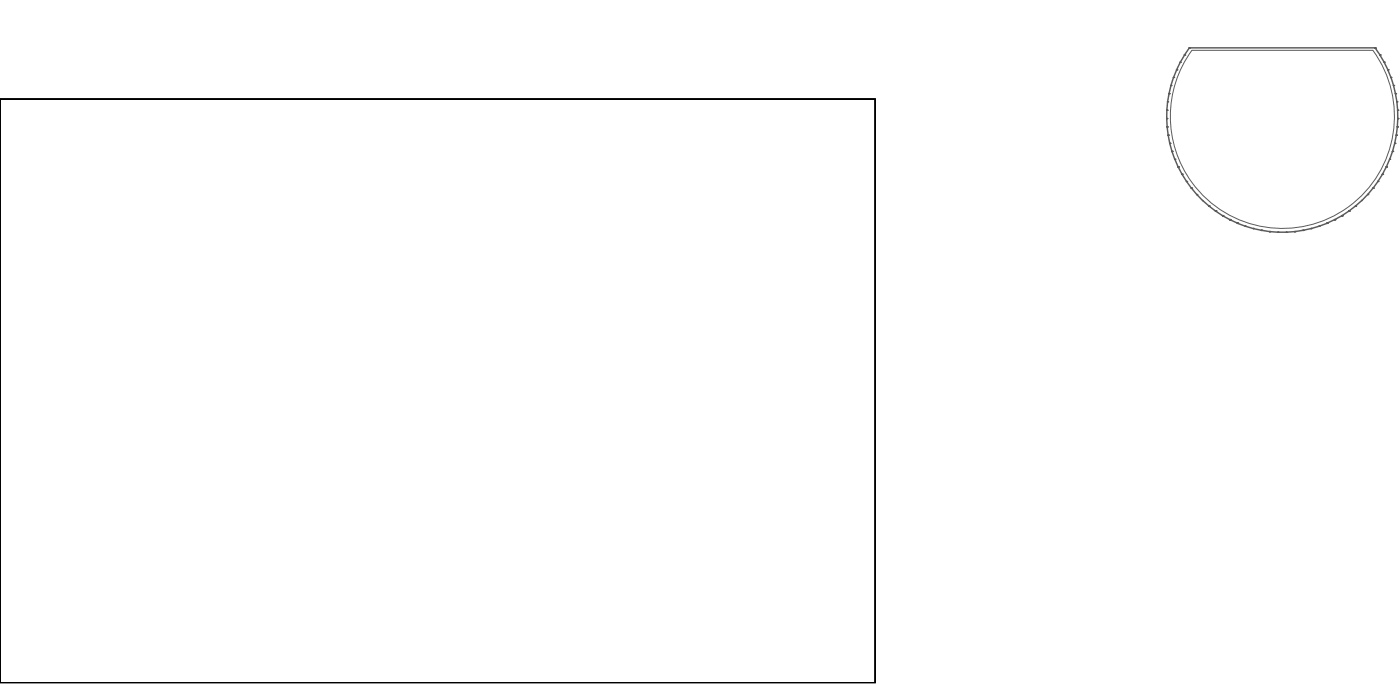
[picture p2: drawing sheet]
<svg xmlns="http://www.w3.org/2000/svg" width="406mm" height="198mm" viewBox="0 0 406 198" stroke-linecap="round" stroke-linejoin="round" font-family="sans-serif">
<path d="M0 28.7h253.6v168.9h-253.6z" fill="none" stroke="#000" stroke-width=".29"/>
<path d="M345.4 14.6h52.4a32.4 32.4 0 0 1-4.5 43.2 32.4 32.4 0 0 1-43.4 0 32.4 32.4 0 0 1-4.5-43.2z" fill="none" stroke="#5a5a5a" stroke-width=".29"/>
<g fill="#5a5a5a">
<circle cx="339" cy="41.5" r=".21"/>
<circle cx="338.5" cy="39.1" r=".21"/>
<circle cx="338.2" cy="36.7" r=".21"/>
</g>
<path d="M338.1 34.3l.1 2.4" fill="none" stroke="#5a5a5a" stroke-width=".42"/>
<g fill="#5a5a5a">
<circle cx="338.1" cy="34.3" r=".21"/>
<circle cx="338.1" cy="31.9" r=".21"/>
<circle cx="338.3" cy="29.5" r=".21"/>
<circle cx="339.3" cy="24.7" r=".21"/>
<circle cx="342.5" cy="50.4" r=".21"/>
</g>
<path d="M341.4 48.3l1.1 2.1" fill="none" stroke="#5a5a5a" stroke-width=".42"/>
<g fill="#5a5a5a">
<circle cx="341.4" cy="48.3" r=".21"/>
<circle cx="340.5" cy="46.1" r=".21"/>
<circle cx="342" cy="18" r=".21"/>
<circle cx="345.3" cy="54.5" r=".21"/>
<circle cx="345.2" cy="54.5" r=".21"/>
<circle cx="343.8" cy="52.5" r=".21"/>
<circle cx="344.6" cy="13.9" r=".21"/>
<circle cx="352.3" cy="61.1" r=".21"/>
<circle cx="350.4" cy="59.6" r=".21"/>
<circle cx="354.3" cy="62.4" r=".21"/>
</g>
<path d="M354.3 62.4l2.1 1.2" fill="none" stroke="#5a5a5a" stroke-width=".42"/>
<g fill="#5a5a5a">
<circle cx="356.4" cy="63.6" r=".21"/>
<circle cx="358.6" cy="64.6" r=".21"/>
<circle cx="363.2" cy="66.2" r=".21"/>
<circle cx="360.9" cy="65.5" r=".21"/>
</g>
<path d="M360.9 65.5l2.3 .7" fill="none" stroke="#5a5a5a" stroke-width=".42"/>
<g fill="#5a5a5a">
<circle cx="365.5" cy="66.7" r=".21"/>
<circle cx="365.6" cy="66.7" r=".21"/>
<circle cx="367.9" cy="67" r=".21"/>
<circle cx="372.8" cy="67.2" r=".21"/>
<circle cx="375.2" cy="67" r=".21"/>
<circle cx="377.6" cy="66.7" r=".21"/>
</g>
<path d="M379.9 66.2l-2.3 .5" fill="none" stroke="#5a5a5a" stroke-width=".42"/>
<g fill="#5a5a5a">
<circle cx="379.9" cy="66.2" r=".21"/>
<circle cx="382.3" cy="65.5" r=".21"/>
<circle cx="384.5" cy="64.6" r=".21"/>
<circle cx="386.7" cy="63.6" r=".21"/>
<circle cx="388.9" cy="62.4" r=".21"/>
<circle cx="390.9" cy="61.1" r=".21"/>
<circle cx="392.8" cy="59.6" r=".21"/>
<circle cx="396.3" cy="56.3" r=".21"/>
<circle cx="397.9" cy="54.5" r=".21"/>
<circle cx="399.3" cy="52.5" r=".21"/>
<circle cx="399.9" cy="15.9" r=".21"/>
</g>
<path d="M398.5 13.9l1.4 2" fill="none" stroke="#5a5a5a" stroke-width=".42"/>
<g fill="#5a5a5a">
<circle cx="398.5" cy="13.9" r=".21"/>
<circle cx="401.7" cy="48.3" r=".21"/>
<circle cx="401.8" cy="48.3" r=".21"/>
<circle cx="402.7" cy="46.1" r=".21"/>
<circle cx="403.8" cy="24.7" r=".21"/>
<circle cx="403.1" cy="22.4" r=".21"/>
<circle cx="401.1" cy="18" r=".21"/>
<circle cx="404.6" cy="39.1" r=".21"/>
<circle cx="404.9" cy="36.7" r=".21"/>
</g>
<path d="M405 34.3l-.1 2.4" fill="none" stroke="#5a5a5a" stroke-width=".42"/>
<g fill="#5a5a5a">
<circle cx="405" cy="34.3" r=".21"/>
<circle cx="405" cy="31.9" r=".21"/>
<circle cx="404.8" cy="29.5" r=".21"/>
</g>
<path d="M338.2 36.7l.8 4.8" fill="none" stroke="#5a5a5a" stroke-width=".42"/>
<circle cx="339.6" cy="43.8" r=".21" fill="#5a5a5a"/>
<path d="M338.1 31.9v2.4M338.8 27.1l-.7 4.8M339 41.5l.6 2.3" fill="none" stroke="#5a5a5a" stroke-width=".42"/>
<circle cx="338.8" cy="27.1" r=".21" fill="#5a5a5a"/>
<path d="M339.3 24.7l-.5 2.4M340.5 46.1l.9 2.2" fill="none" stroke="#5a5a5a" stroke-width=".42"/>
<circle cx="341" cy="20.2" r=".21" fill="#5a5a5a"/>
<path d="M342 18l-1 2.2M343.8 52.5l1.4 2M350.4 59.6l1.9 1.5M392.8 59.6l-1.9 1.5M396.3 56.3l-1.6 1.7M399.3 52.5l-1.4 2M402.7 46.1l-.9 2.2M403.5 43.8l-.8 2.3M386.7 63.6l-2.2 1" fill="none" stroke="#5a5a5a" stroke-width=".42"/>
<circle cx="403.5" cy="43.8" r=".21" fill="#5a5a5a"/>
<path d="M403.1 22.5l.7 2.2" fill="none" stroke="#5a5a5a" stroke-width=".42"/>
<circle cx="402.2" cy="20.2" r=".21" fill="#5a5a5a"/>
<path d="M401.1 18l1.1 2.2M404.9 36.7l-.3 2.4" fill="none" stroke="#5a5a5a" stroke-width=".42"/>
<circle cx="404.4" cy="27.1" r=".21" fill="#5a5a5a"/>
<path d="M404.4 27.1l.4 2.4M405 31.9v2.4" fill="none" stroke="#5a5a5a" stroke-width=".42"/>
<circle cx="404.4" cy="27.1" r=".21" fill="#5a5a5a"/>
<path d="M402.2 20.2l.9 2.2M404.8 29.5l.2 2.4M348.5 58l1.8 1.6" fill="none" stroke="#5a5a5a" stroke-width=".42"/>
<circle cx="346.8" cy="56.3" r=".21" fill="#5a5a5a"/>
<path d="M345.3 54.5l1.5 1.8" fill="none" stroke="#5a5a5a" stroke-width=".42"/>
<g fill="#5a5a5a">
<circle cx="340.1" cy="22.4" r=".21"/>
<circle cx="343.2" cy="15.9" r=".21"/>
</g>
<path d="M344.6 13.9l-1.4 2M352.3 61.1l2 1.3M358.6 64.6l2.3 .9M365.6 66.7l4.7 .5" fill="none" stroke="#5a5a5a" stroke-width=".42"/>
<circle cx="370.3" cy="67.2" r=".21" fill="#5a5a5a"/>
<path d="M394.6 58l-1.8 1.6M397.9 54.5l-1.6 1.8M370.4 67.2h2.4M377.6 66.7l-4.8 .5M384.5 64.6l-4.5 1.6M390.9 61.1l-4.2 2.5" fill="none" stroke="#5a5a5a" stroke-width=".42"/>
<circle cx="400.6" cy="50.4" r=".21" fill="#5a5a5a"/>
<path d="M401.7 48.3l-1.1 2.1" fill="none" stroke="#5a5a5a" stroke-width=".42"/>
<circle cx="404.2" cy="41.5" r=".21" fill="#5a5a5a"/>
<g fill="none" stroke="#5a5a5a" stroke-width=".42">
<path d="M342 18h.1M343.2 15.9h.1M343.2 16l-1.2 2M344.6 13.9h53.9M344.6 13.9h.1M398.5 13.9h.1M399.9 16l1.2 2M399.9 15.9h.1M401.1 18h.1M338.1 34.3h.1M338.1 31.9h.1M338.2 36.7h.1"/>
<path d="M338.3 29.5h.1M338.5 39.1h.1M338.7 27.1h.1M339.3 24.8h.1M340 22.5l-.7 2.2M340.1 22.4h-.1M340.9 20.2h.1M341 20.2l-.9 2.2M402.2 20.2h.1M403.1 22.4h.1M403.8 24.8h.1M403.8 24.7l.6 2.4"/>
<path d="M404.4 27.1h.1M404.6 39.1h.1M404.6 39.1l-.4 2.4M404.8 29.5h.1M404.9 36.7h.1M405 31.9h.1M405 34.3h.1M339 41.5h.1M339.6 43.8l.8 2.3M339.6 43.8h.1M340.4 46.1h.1M341.4 48.3h.1"/>
<path d="M342.5 50.4l1.3 2.1M342.6 50.5h.1M343.8 52.5h.1M345.2 54.5h.1M346.8 56.3h.1M346.8 56.3l1.7 1.7M348.5 58h.1M350.3 59.6h.1M392.8 59.6h.1M394.6 58h.1M396.3 56.3h.1M397.9 54.5h.1"/>
<path d="M399.3 52.5h.1M400.6 50.5h.1M400.6 50.4l-1.3 2.1M401.7 48.3h.1M402.7 46.1h.1M403.5 43.8h.1M404.2 41.5h.1M404.2 41.5l-.7 2.3M352.3 61.1h.1M354.3 62.4h.1M356.4 63.6h.1M356.4 63.6l2.2 1"/>
<path d="M358.6 64.6h.1M360.8 65.5h.1M363.2 66.1h.1M363.2 66.2l2.3 .5M365.5 66.7h.1M367.9 67h.1M370.4 67.2h.1M372.8 67.2h.1M375.2 67h.1M377.6 66.7h.1M380 66.1h-.1M382.3 65.5h.1"/>
<path d="M384.6 64.6h-.1M386.8 63.6h.1M388.8 62.4h.1M390.9 61.1h.1"/>
</g>
<path d="M0 28.7h253.6v168.9h-253.6z" fill="none" stroke="#000" stroke-width=".29"/>
</svg>
